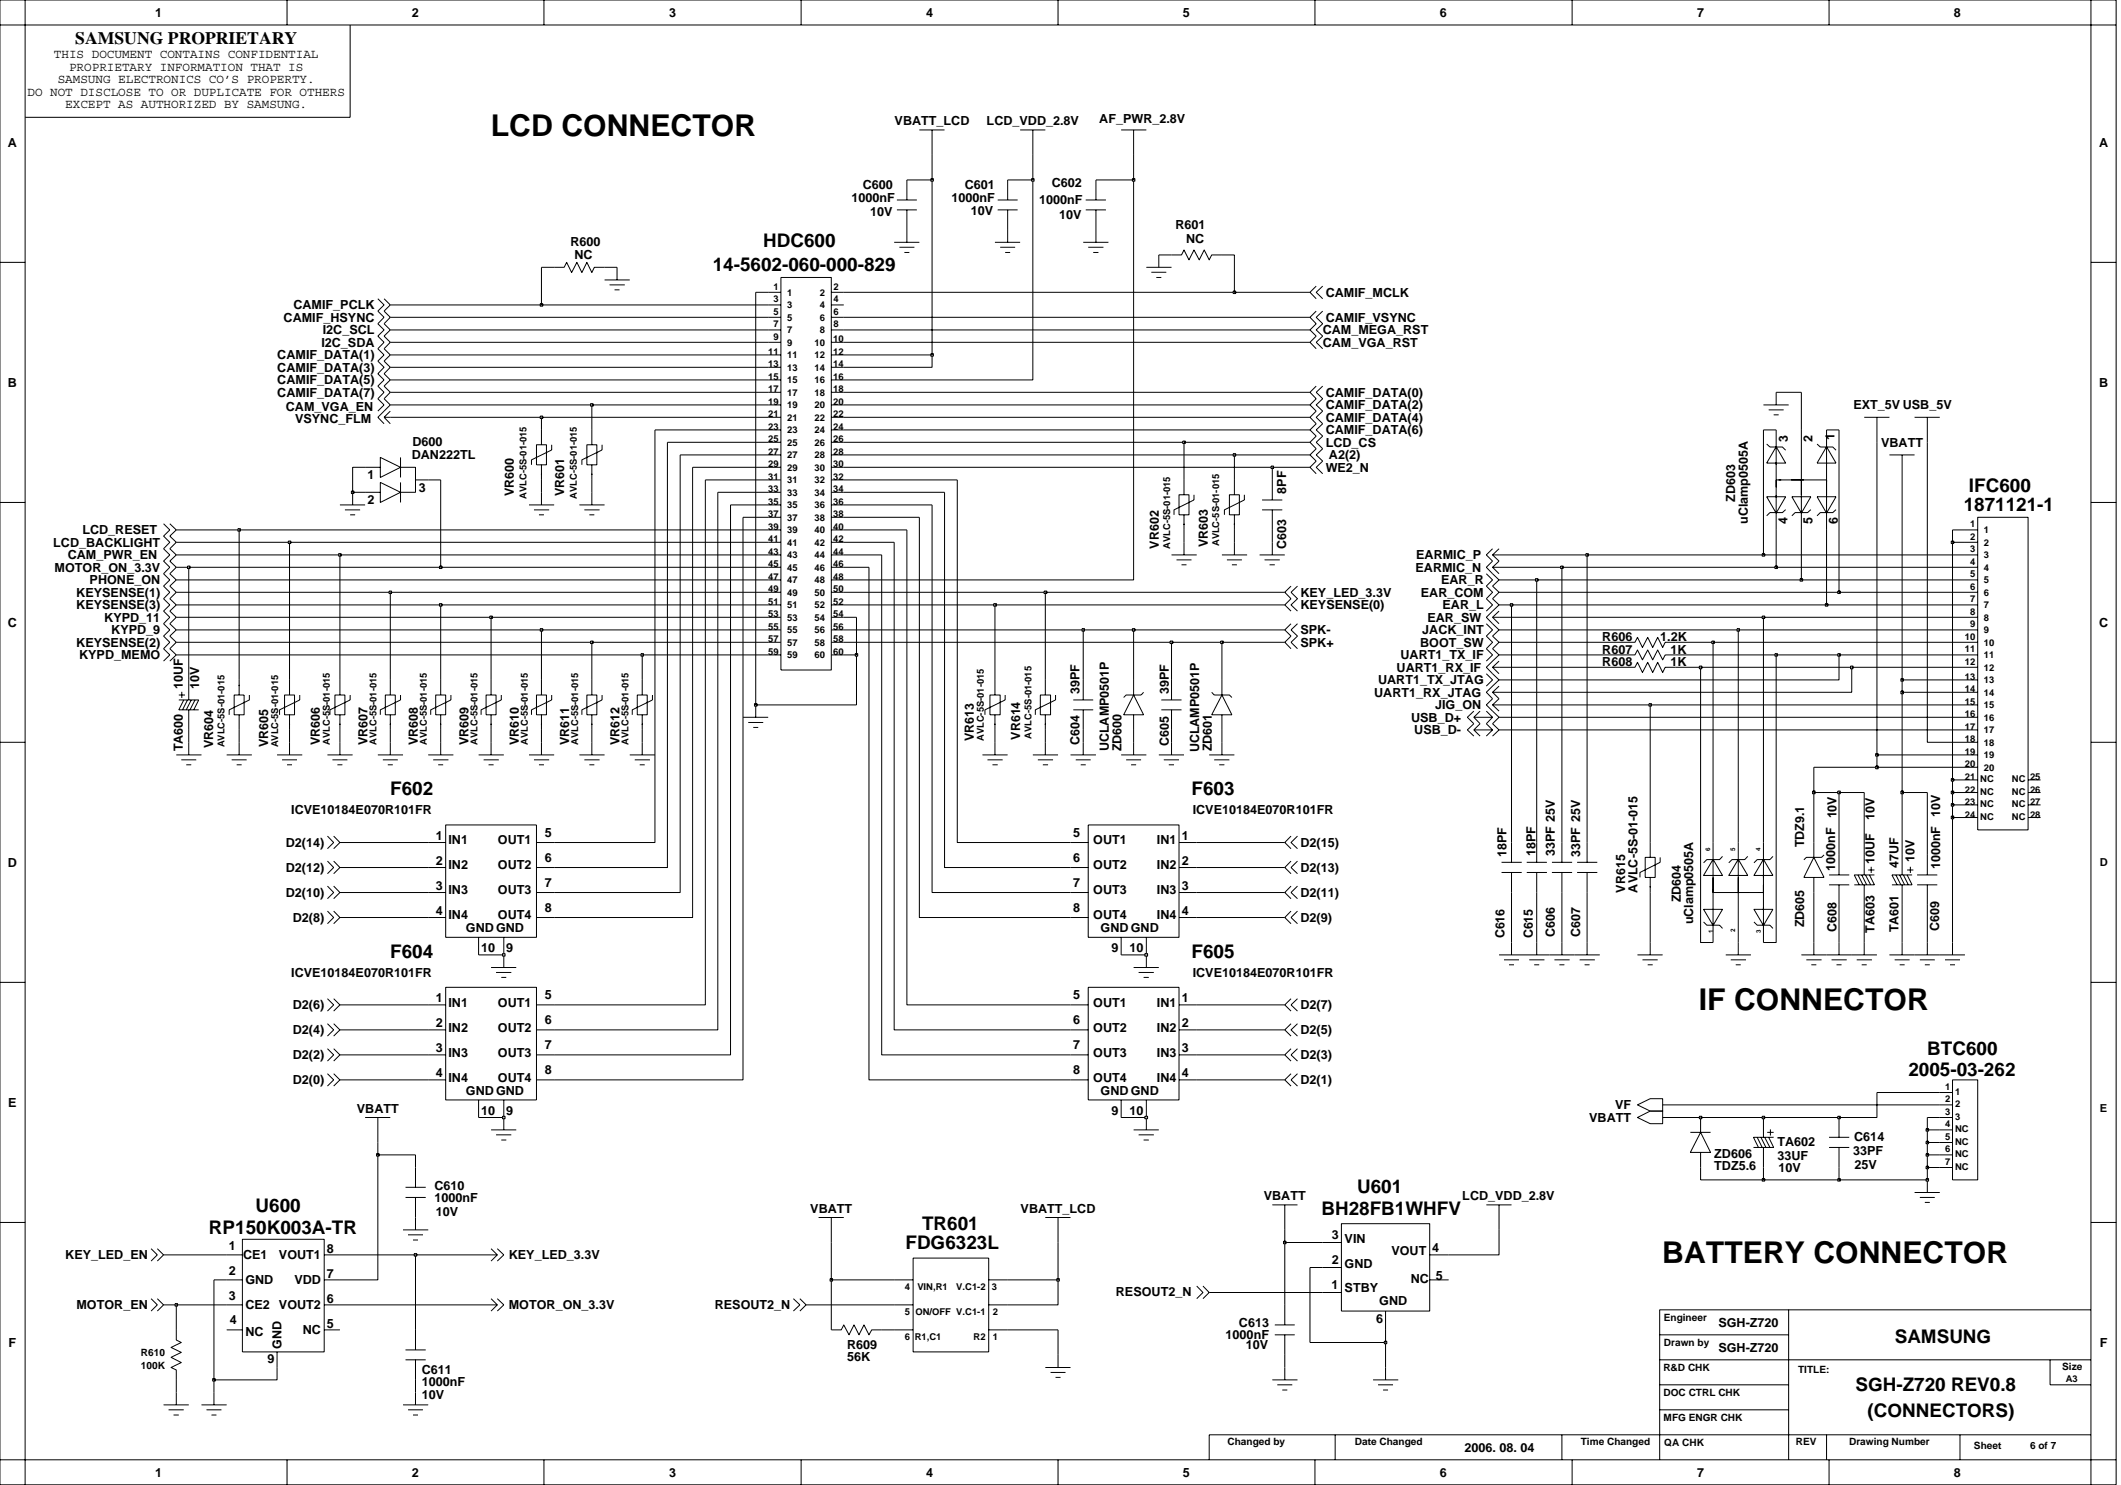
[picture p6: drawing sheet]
<svg xmlns="http://www.w3.org/2000/svg" width="725mm" height="508mm" viewBox="0 0 725 508" stroke-linecap="round" stroke-linejoin="round" font-family="sans-serif">
<defs><g id="words">
<g font-size="10.3">
<text x="167.8" y="46.5">LCD CONNECTOR</text>
<text x="580.6" y="345.1">IF CONNECTOR</text>
<text x="568.1" y="431.9">BATTERY CONNECTOR</text>
</g>
<g font-size="6.4">
<text x="260.9" y="84.5">HDC600</text>
<text x="243.6" y="92.6">14-5602-060-000-829</text>
<text x="673" y="168.3">IFC600</text>
<text x="671.2" y="174.7">1871121-1</text>
<text x="133.3" y="271.9">F602</text>
<text x="407.2" y="271.9">F603</text>
<text x="133.3" y="327.5">F604</text>
<text x="407.2" y="327.5">F605</text>
<text x="658.7" y="360.6">BTC600</text>
<text x="652.3" y="367.9">2005-03-262</text>
<text x="463.8" y="407.6">U601</text>
<text x="87.4" y="414.4">U600</text>
<text x="451.7" y="415.3">BH28FB1WHFV</text>
<text x="71.4" y="421.7">RP150K003A-TR</text>
<text x="315.1" y="420.5">TR601</text>
<text x="309.5" y="426.8">FDG6323L</text>
<text x="647.6" y="459.1">SAMSUNG</text>
<text x="634.2" y="475.6">SGH-Z720 REV0.8</text>
<text x="638.3" y="484.3">(CONNECTORS)</text>
</g>
<text font-size="6" x="25.7" y="14.9">SAMSUNG PROPRIETARY</text>
<g font-size="4.3">
<text x="53" y="5.8">1</text>
<text x="140.8" y="5.8">2</text>
<text x="228.7" y="5.8">3</text>
<text x="316.5" y="5.8">4</text>
<text x="404.3" y="5.8">5</text>
<text x="492.1" y="5.8">6</text>
<text x="580" y="5.8">7</text>
<text x="667.9" y="5.8">8</text>
<text x="18.5" y="20">THIS DOCUMENT CONTAINS CONFIDENTIAL</text>
<text x="19.7" y="28.5">SAMSUNG ELECTRONICS CO’S PROPERTY.</text>
<text x="23.6" y="24.2">PROPRIETARY INFORMATION THAT IS</text>
<text x="9.4" y="32.8">DO NOT DISCLOSE TO OR DUPLICATE FOR OTHERS</text>
<text x="22.3" y="37.1">EXCEPT AS AUTHORIZED BY SAMSUNG.</text>
<text x="305.8" y="42.8">VBATT_LCD</text>
<text x="337.2" y="42.8">LCD_VDD_2.8V</text>
<text x="375.7" y="42.1">AF_PWR_2.8V</text>
<text x="2.7" y="50.2">A</text>
<text x="717.5" y="50.2">A</text>
<text x="294.9" y="64.7">C600</text>
<text x="329.8" y="64.5">C601</text>
<text x="359.5" y="64">C602</text>
<text x="291" y="69.2">1000nF</text>
<text x="325.2" y="69.2">1000nF</text>
<text x="355.1" y="69.6">1000nF</text>
<text x="297.4" y="73.9">10V</text>
<text x="331.9" y="73.6">10V</text>
<text x="362.1" y="74.7">10V</text>
<text x="401.7" y="78.3">R601</text>
<text x="405.4" y="83">NC</text>
<text x="195" y="84.1">R600</text>
<text x="196.3" y="88.4">NC</text>
<text x="453.1" y="101.5">CAMIF_MCLK</text>
<text x="100.3" y="105.8">CAMIF_PCLK</text>
<text x="96.9" y="110">CAMIF_HSYNC</text>
<text x="453.1" y="110">CAMIF_VSYNC</text>
<text x="109.8" y="118.6">I2C_SDA</text>
<text x="110.3" y="114.3">I2C_SCL</text>
<text x="452.1" y="114.3">CAM_MEGA_RST</text>
<text x="452.1" y="118.6">CAM_VGA_RST</text>
<text x="94.8" y="122.9">CAMIF_DATA(1)</text>
<text x="94.8" y="127.1">CAMIF_DATA(3)</text>
<text x="94.8" y="131.4">CAMIF_DATA(5)</text>
<text x="2.7" y="132.3">B</text>
<text x="94.8" y="135.7">CAMIF_DATA(7)</text>
<text x="453.1" y="135.7">CAMIF_DATA(0)</text>
<text x="717.5" y="132.3">B</text>
<text x="97.7" y="140.4">CAM_VGA_EN</text>
<text x="453.1" y="140">CAMIF_DATA(2)</text>
<text x="633.5" y="140">EXT_5V USB_5V</text>
<text x="100.8" y="144.6">VSYNC_FLM</text>
<text x="453.1" y="144.2">CAMIF_DATA(4)</text>
<text x="453.1" y="148.5">CAMIF_DATA(6)</text>
<text x="141" y="152.5">D600</text>
<text x="453.1" y="152.8">LCD_CS</text>
<text x="611.1" y="151.2" transform="rotate(-90 611.1 151.2)">3</text>
<text x="619.5" y="151" transform="rotate(-90 619.5 151)">2</text>
<text x="627" y="150.3" transform="rotate(-90 627 150.3)">1</text>
<text x="643" y="152.8">VBATT</text>
<text x="140.7" y="156.9">DAN222TL</text>
<text x="453.1" y="161.3">WE2_N</text>
<text x="454.2" y="157.1">A2(2)</text>
<text x="125.6" y="163.7">1</text>
<text x="125.6" y="172.2">2</text>
<text x="143.1" y="168">3</text>
<text x="175.6" y="169.6" transform="rotate(-90 175.6 169.6)">VR600</text>
<text x="192.8" y="169.6" transform="rotate(-90 192.8 169.6)">VR601</text>
<text x="439.6" y="168.7" transform="rotate(-90 439.6 168.7)">8PF</text>
<text x="593.1" y="171.5" transform="rotate(-90 593.1 171.5)">ZD603</text>
<text x="597.4" y="179" transform="rotate(-90 597.4 179)">uClamp0505A</text>
<text x="610.9" y="179" transform="rotate(-90 610.9 179)">4</text>
<text x="619.5" y="179" transform="rotate(-90 619.5 179)">5</text>
<text x="628.1" y="179" transform="rotate(-90 628.1 179)">6</text>
<text x="28.2" y="182.7">LCD_RESET</text>
<text x="18.2" y="186.9">LCD_BACKLIGHT</text>
<text x="23.2" y="191.2">CAM_PWR_EN</text>
<text x="396.1" y="187.6" transform="rotate(-90 396.1 187.6)">VR602</text>
<text x="412.9" y="187.2" transform="rotate(-90 412.9 187.2)">VR603</text>
<text x="439.6" y="187.6" transform="rotate(-90 439.6 187.6)">C603</text>
<text x="484.1" y="191.2">EARMIC_P</text>
<text x="18.7" y="195.5">MOTOR_ON_3.3V</text>
<text x="483.8" y="195.5">EARMIC_N</text>
<text x="30.6" y="199.8">PHONE_ON</text>
<text x="492.6" y="199.8">EAR_R</text>
<text x="26.1" y="204">KEYSENSE(1)</text>
<text x="26.1" y="208.3">KEYSENSE(3)</text>
<text x="444.5" y="208.3">KEYSENSE(0)</text>
<text x="444.5" y="204">KEY_LED_3.3V</text>
<text x="485.6" y="204">EAR_COM</text>
<text x="493" y="208.3">EAR_L</text>
<text x="2.7" y="214.3">C</text>
<text x="35.7" y="212.6">KYPD_11</text>
<text x="487.9" y="212.6">EAR_SW</text>
<text x="717.5" y="214.3">C</text>
<text x="26.1" y="221.1">KEYSENSE(2)</text>
<text x="38" y="216.9">KYPD_9</text>
<text x="444.5" y="216.9">SPK-</text>
<text x="444.5" y="221.1">SPK+</text>
<text x="485.4" y="221.1">BOOT_SW</text>
<text x="486.1" y="216.9">JACK_INT</text>
<text x="547.7" y="219.1">R606</text>
<text x="567.4" y="219.1">1.2K</text>
<text x="27" y="225.4">KYPD_MEMO</text>
<text x="478.7" y="225.4">UART1_TX_IF</text>
<text x="547.7" y="223.4">R607</text>
<text x="547.7" y="227.7">R608</text>
<text x="570.9" y="223.4">1K</text>
<text x="570.9" y="227.7">1K</text>
<text x="471" y="234">UART1_TX_JTAG</text>
<text x="477.4" y="229.7">UART1_RX_IF</text>
<text x="62.5" y="235.4" transform="rotate(-90 62.5 235.4)">10UF</text>
<text x="68.1" y="235.4" transform="rotate(-90 68.1 235.4)">10V</text>
<text x="369" y="237.2" transform="rotate(-90 369 237.2)">39PF</text>
<text x="399.5" y="237.2" transform="rotate(-90 399.5 237.2)">39PF</text>
<text x="469.7" y="238.2">UART1_RX_JTAG</text>
<text x="490.5" y="242.5">JIG_ON</text>
<text x="482.3" y="246.8">USB_D+</text>
<text x="483.4" y="251.1">USB_D-</text>
<text x="62.5" y="256.8" transform="rotate(-90 62.5 256.8)">TA600</text>
<text x="72.9" y="255.7" transform="rotate(-90 72.9 255.7)">VR604</text>
<text x="91.6" y="255.5" transform="rotate(-90 91.6 255.5)">VR605</text>
<text x="109.3" y="254.7" transform="rotate(-90 109.3 254.7)">VR606</text>
<text x="125.6" y="254.7" transform="rotate(-90 125.6 254.7)">VR607</text>
<text x="142.9" y="254.7" transform="rotate(-90 142.9 254.7)">VR608</text>
<text x="160.1" y="254.7" transform="rotate(-90 160.1 254.7)">VR609</text>
<text x="177.3" y="254.7" transform="rotate(-90 177.3 254.7)">VR610</text>
<text x="194.5" y="254.7" transform="rotate(-90 194.5 254.7)">VR611</text>
<text x="211.8" y="254.7" transform="rotate(-90 211.8 254.7)">VR612</text>
<text x="332.8" y="253.3" transform="rotate(-90 332.8 253.3)">VR613</text>
<text x="348.7" y="252.9" transform="rotate(-90 348.7 252.9)">VR614</text>
<text x="369" y="254.7" transform="rotate(-90 369 254.7)">C604</text>
<text x="379" y="256.8" transform="rotate(-90 379 256.8)">UCLAMP0501P</text>
<text x="383.3" y="256.8" transform="rotate(-90 383.3 256.8)">ZD600</text>
<text x="399.5" y="255.1" transform="rotate(-90 399.5 255.1)">C605</text>
<text x="409.9" y="257.2" transform="rotate(-90 409.9 257.2)">UCLAMP0501P</text>
<text x="414.1" y="256.8" transform="rotate(-90 414.1 256.8)">ZD601</text>
<text x="99.5" y="278.4">ICVE10184E070R101FR</text>
<text x="407.7" y="278.4">ICVE10184E070R101FR</text>
<text x="627.7" y="279.8" transform="rotate(-90 627.7 279.8)">10V</text>
<text x="640.7" y="280.2" transform="rotate(-90 640.7 280.2)">10V</text>
<text x="663.2" y="279.4" transform="rotate(-90 663.2 279.4)">10V</text>
<text x="148.9" y="287.1">1</text>
<text x="186.2" y="286">5</text>
<text x="366.8" y="286">5</text>
<text x="404" y="287.1">1</text>
<text x="97.7" y="289.6">D2(14)</text>
<text x="153.3" y="288.6">IN1</text>
<text x="170.2" y="288.6">OUT1</text>
<text x="373.6" y="288.6">OUT1</text>
<text x="395.4" y="288.6">IN1</text>
<text x="444.5" y="289.6">D2(15)</text>
<text x="514.9" y="293.1" transform="rotate(-90 514.9 293.1)">18PF</text>
<text x="524.8" y="292.7" transform="rotate(-90 524.8 292.7)">18PF</text>
<text x="531.4" y="292.6" transform="rotate(-90 531.4 292.6)">33PF 25V</text>
<text x="540.1" y="293.1" transform="rotate(-90 540.1 293.1)">33PF 25V</text>
<text x="616.7" y="289.7" transform="rotate(-90 616.7 289.7)">TDZ9.1</text>
<text x="2.7" y="296.3">D</text>
<text x="97.7" y="298.1">D2(12)</text>
<text x="148.9" y="295.6">2</text>
<text x="153.3" y="297.2">IN2</text>
<text x="170.2" y="297.2">OUT2</text>
<text x="186.2" y="294.5">6</text>
<text x="366.8" y="294.5">6</text>
<text x="373.6" y="297.2">OUT2</text>
<text x="395.4" y="297.2">IN2</text>
<text x="404" y="295.6">2</text>
<text x="444.5" y="298.1">D2(13)</text>
<text x="627.3" y="297.6" transform="rotate(-90 627.3 297.6)">1000nF</text>
<text x="640.7" y="295.4" transform="rotate(-90 640.7 295.4)">10UF</text>
<text x="648.8" y="296.6" transform="rotate(-90 648.8 296.6)">47UF</text>
<text x="654.4" y="294.8" transform="rotate(-90 654.4 294.8)">10V</text>
<text x="663.2" y="297.1" transform="rotate(-90 663.2 297.1)">1000nF</text>
<text x="148.9" y="304.2">3</text>
<text x="153.3" y="305.7">IN3</text>
<text x="170.2" y="305.7">OUT3</text>
<text x="186.2" y="303.1">7</text>
<text x="366.8" y="303.1">7</text>
<text x="373.6" y="305.7">OUT3</text>
<text x="395.4" y="305.7">IN3</text>
<text x="404" y="304.2">3</text>
<text x="555.4" y="305.1" transform="rotate(-90 555.4 305.1)">VR615</text>
<text x="559.7" y="305.1" transform="rotate(-90 559.7 305.1)">AVLC-5S-01-015</text>
<text x="97.7" y="306.7">D2(10)</text>
<text x="186.2" y="311.6">8</text>
<text x="366.8" y="311.6">8</text>
<text x="444.5" y="306.7">D2(11)</text>
<text x="574.5" y="308.4" transform="rotate(-90 574.5 308.4)">ZD604</text>
<text x="100" y="315.2">D2(8)</text>
<text x="148.9" y="312.7">4</text>
<text x="153.3" y="314.3">IN4</text>
<text x="170.2" y="314.3">OUT4</text>
<text x="373.6" y="314.3">OUT4</text>
<text x="395.4" y="314.3">IN4</text>
<text x="404" y="312.7">4</text>
<text x="444.5" y="315.2">D2(9)</text>
<text x="578.8" y="316" transform="rotate(-90 578.8 316)">uClamp0505A</text>
<text x="616.7" y="317" transform="rotate(-90 616.7 317)">ZD605</text>
<text x="159.2" y="318.6">GND GND</text>
<text x="376.2" y="318.6">GND GND</text>
<text x="514.2" y="320.8" transform="rotate(-90 514.2 320.8)">C616</text>
<text x="524" y="320.8" transform="rotate(-90 524 320.8)">C615</text>
<text x="531.4" y="320.4" transform="rotate(-90 531.4 320.4)">C606</text>
<text x="540.1" y="320.4" transform="rotate(-90 540.1 320.4)">C607</text>
<text x="627.7" y="318.7" transform="rotate(-90 627.7 318.7)">C608</text>
<text x="640.7" y="318.8" transform="rotate(-90 640.7 318.8)">TA603</text>
<text x="648.8" y="318.7" transform="rotate(-90 648.8 318.7)">TA601</text>
<text x="662.7" y="318.3" transform="rotate(-90 662.7 318.3)">C609</text>
<text x="164.4" y="325.6">10</text>
<text x="173" y="325.6">9</text>
<text x="379.9" y="325.6">9</text>
<text x="386.1" y="325.6">10</text>
<text x="99.5" y="334">ICVE10184E070R101FR</text>
<text x="407.7" y="334">ICVE10184E070R101FR</text>
<text x="186.2" y="341.5">5</text>
<text x="366.8" y="341.5">5</text>
<text x="100" y="345.1">D2(6)</text>
<text x="148.9" y="342.7">1</text>
<text x="153.3" y="344.2">IN1</text>
<text x="170.2" y="344.2">OUT1</text>
<text x="373.6" y="344.2">OUT1</text>
<text x="395.4" y="344.2">IN1</text>
<text x="404" y="342.7">1</text>
<text x="444.5" y="345.1">D2(7)</text>
<text x="100" y="353.6">D2(4)</text>
<text x="148.9" y="351.2">2</text>
<text x="153.3" y="352.8">IN2</text>
<text x="170.2" y="352.8">OUT2</text>
<text x="186.2" y="350">6</text>
<text x="366.8" y="350">6</text>
<text x="373.6" y="352.8">OUT2</text>
<text x="395.4" y="352.8">IN2</text>
<text x="404" y="351.2">2</text>
<text x="444.5" y="353.6">D2(5)</text>
<text x="148.9" y="359.8">3</text>
<text x="186.2" y="358.6">7</text>
<text x="366.8" y="358.6">7</text>
<text x="404" y="359.8">3</text>
<text x="100" y="362.2">D2(2)</text>
<text x="153.3" y="361.3">IN3</text>
<text x="170.2" y="361.3">OUT3</text>
<text x="373.6" y="361.3">OUT3</text>
<text x="395.4" y="361.3">IN3</text>
<text x="444.5" y="362.2">D2(3)</text>
<text x="100" y="370.7">D2(0)</text>
<text x="148.9" y="368.3">4</text>
<text x="153.3" y="369.9">IN4</text>
<text x="170.2" y="369.9">OUT4</text>
<text x="186.2" y="367.2">8</text>
<text x="366.8" y="367.2">8</text>
<text x="373.6" y="369.9">OUT4</text>
<text x="395.4" y="369.9">IN4</text>
<text x="404" y="368.3">4</text>
<text x="444.5" y="370.7">D2(1)</text>
<text x="159.2" y="374.2">GND GND</text>
<text x="376.2" y="374.2">GND GND</text>
<text x="2.8" y="378.4">E</text>
<text x="122" y="380.3">VBATT</text>
<text x="164.4" y="381.2">10</text>
<text x="173" y="381.2">9</text>
<text x="379.9" y="381.2">9</text>
<text x="386.1" y="381.2">10</text>
<text x="543.2" y="383.6">VBATT</text>
<text x="552" y="379.2">VF</text>
<text x="585.9" y="395.8">ZD606</text>
<text x="607.5" y="391.8">TA602</text>
<text x="633.4" y="394.9">33PF</text>
<text x="633.8" y="390.2">C614</text>
<text x="585.9" y="400">TDZ5.6</text>
<text x="607.5" y="396.5">33UF</text>
<text x="607.9" y="400.8">10V</text>
<text x="633.9" y="399.6">25V</text>
<text x="148.5" y="406.8">C610</text>
<text x="148.5" y="411">1000nF</text>
<text x="431.9" y="410.2">VBATT</text>
<text x="499.8" y="410.2">LCD_VDD_2.8V</text>
<text x="148.9" y="415.8">10V</text>
<text x="277" y="414.5">VBATT</text>
<text x="348.8" y="414.5">VBATT_LCD</text>
<text x="455.2" y="423.6">3</text>
<text x="459.6" y="424.7">VIN</text>
<text x="22.3" y="430.5">KEY_LED_EN</text>
<text x="78.2" y="427.3">1</text>
<text x="83.1" y="430.5">CE1</text>
<text x="95.3" y="430.5">VOUT1</text>
<text x="111.7" y="428.4">8</text>
<text x="173.9" y="430.5">KEY_LED_3.3V</text>
<text x="475.6" y="429">VOUT</text>
<text x="489.5" y="427.9">4</text>
<text x="78.2" y="435.9">2</text>
<text x="111.7" y="437">7</text>
<text x="455.2" y="432.2">2</text>
<text x="459.6" y="433.3">GND</text>
<text x="490.8" y="437.5">5</text>
<text x="83.9" y="439.1">GND</text>
<text x="100.6" y="439.1">VDD</text>
<text x="381.4" y="443.2">RESOUT2_N</text>
<text x="455.1" y="440.7">1</text>
<text x="459.6" y="441.8">STBY</text>
<text x="482.2" y="438.6">NC</text>
<text x="26.1" y="447.6">MOTOR_EN</text>
<text x="78.2" y="444.4">3</text>
<text x="83.9" y="447.6">CE2</text>
<text x="95.3" y="447.6">VOUT2</text>
<text x="111.7" y="445.5">6</text>
<text x="173.9" y="447.6">MOTOR_ON_3.3V</text>
<text x="244.3" y="447.6">RESOUT2_N</text>
<text x="471.4" y="446">GND</text>
<text x="78.5" y="452.5">4</text>
<text x="111.7" y="454">5</text>
<text x="423.5" y="453.6">C613</text>
<text x="470.3" y="452.4">6</text>
<text x="587.3" y="453.6">SGH-Z720</text>
<text x="2.9" y="460.5">F</text>
<text x="83.9" y="456.7">NC</text>
<text x="96.3" y="461" transform="rotate(-90 96.3 461)">GND</text>
<text x="103.5" y="456.2">NC</text>
<text x="289.5" y="461">R609</text>
<text x="418.9" y="457.8">1000nF</text>
<text x="425.8" y="461.2">10V</text>
<text x="717.7" y="460.5">F</text>
<text x="91.5" y="465.8">9</text>
<text x="289.5" y="465.3">56K</text>
<text x="587.3" y="462.2">SGH-Z720</text>
<text x="144.1" y="469.6">C611</text>
<text x="144.1" y="473.8">1000nF</text>
<text x="144.1" y="478.1">10V</text>
<text x="500.5" y="496.3">2006. 08. 04</text>
<text x="53" y="504.9">1</text>
<text x="140.8" y="504.9">2</text>
<text x="228.7" y="504.9">3</text>
<text x="316.5" y="504.9">4</text>
<text x="404.3" y="504.9">5</text>
<text x="492.1" y="504.9">6</text>
<text x="580" y="504.9">7</text>
<text x="667.9" y="504.9">8</text>
</g>
<g font-size="3.8">
<text x="717.6" y="296.1">D</text>
<text x="717.8" y="380.2">E</text>
</g>
<g font-size="3.4">
<text x="568.7" y="451.6">Engineer</text>
<text x="568.7" y="460.2">Drawn by</text>
<text x="48.1" y="467.9">100K</text>
<text x="48.1" y="463.6">R610</text>
<text x="568.5" y="468.7">R&amp;D CHK</text>
<text x="614.6" y="469.3">TITLE:</text>
<text x="704.8" y="468.3">Size</text>
<text x="568.6" y="477.2">DOC CTRL CHK</text>
<text x="568.6" y="485.8">MFG ENGR CHK</text>
<text x="419.5" y="493.9">Changed by</text>
<text x="463.1" y="493.9">Date Changed</text>
<text x="540.3" y="493.9">Time Changed</text>
<text x="568.8" y="494.3">QA CHK</text>
<text x="613.8" y="493.9">REV</text>
<text x="632" y="493.9">Drawing Number</text>
<text x="674.7" y="495.2">Sheet</text>
<text x="693.9" y="495.2">6 of 7</text>
</g>
<g font-size="3.2">
<text x="264.4" y="99.1">1</text>
<text x="269" y="101">1</text>
<text x="280.2" y="101">2</text>
<text x="284.9" y="99.1">2</text>
<text x="264.4" y="107.6">5</text>
<text x="264.4" y="103.4">3</text>
<text x="269" y="105.3">3</text>
<text x="280.2" y="105.3">4</text>
<text x="284.9" y="107.6">6</text>
<text x="284.9" y="103.4">4</text>
<text x="264.4" y="111.9">7</text>
<text x="269" y="113.8">7</text>
<text x="269" y="109.6">5</text>
<text x="280.2" y="109.6">6</text>
<text x="280.2" y="113.8">8</text>
<text x="284.9" y="111.9">8</text>
<text x="264.4" y="116.2">9</text>
<text x="269" y="118.1">9</text>
<text x="278.4" y="118.1">10</text>
<text x="284.8" y="117">10</text>
<text x="262.6" y="121.3">11</text>
<text x="262.6" y="125.6">13</text>
<text x="269" y="122.3">11</text>
<text x="278.4" y="122.3">12</text>
<text x="284.8" y="121.3">12</text>
<text x="284.8" y="125.6">14</text>
<text x="262.6" y="129.9">15</text>
<text x="269" y="130.9">15</text>
<text x="269" y="126.7">13</text>
<text x="278.4" y="130.9">16</text>
<text x="278.4" y="126.7">14</text>
<text x="284.8" y="129.9">16</text>
<text x="262.6" y="134.1">17</text>
<text x="269" y="135.2">17</text>
<text x="278.4" y="135.2">18</text>
<text x="284.8" y="134.1">18</text>
<text x="262.6" y="138.4">19</text>
<text x="262.6" y="142.6">21</text>
<text x="269" y="139.4">19</text>
<text x="269" y="143.7">21</text>
<text x="278.4" y="143.7">22</text>
<text x="278.4" y="139.4">20</text>
<text x="284.8" y="142.6">22</text>
<text x="284.8" y="138.4">20</text>
<text x="262.6" y="147">23</text>
<text x="269" y="148">23</text>
<text x="278.4" y="148">24</text>
<text x="284.8" y="147">24</text>
<text x="262.6" y="151.2">25</text>
<text x="262.6" y="155.5">27</text>
<text x="269" y="152.3">25</text>
<text x="278.4" y="152.3">26</text>
<text x="284.8" y="151.2">26</text>
<text x="284.8" y="155.5">28</text>
<text x="262.6" y="159.7">29</text>
<text x="269" y="156.6">27</text>
<text x="269" y="160.8">29</text>
<text x="278.4" y="160.8">30</text>
<text x="278.4" y="156.6">28</text>
<text x="284.8" y="159.7">30</text>
<text x="262.6" y="164.1">31</text>
<text x="269" y="165.2">31</text>
<text x="278.4" y="165.2">32</text>
<text x="284.8" y="164.1">32</text>
<text x="180" y="170.5" transform="rotate(-90 180 170.5)">AVLC-5S-01-015</text>
<text x="197.2" y="170.5" transform="rotate(-90 197.2 170.5)">AVLC-5S-01-015</text>
<text x="262.6" y="168.3">33</text>
<text x="262.6" y="172.6">35</text>
<text x="269" y="169.4">33</text>
<text x="269" y="173.7">35</text>
<text x="278.4" y="169.4">34</text>
<text x="278.4" y="173.7">36</text>
<text x="284.8" y="168.3">34</text>
<text x="284.8" y="172.6">36</text>
<text x="262.6" y="176.8">37</text>
<text x="269" y="177.9">37</text>
<text x="278.4" y="177.9">38</text>
<text x="284.8" y="176.8">38</text>
<text x="262.6" y="181.1">39</text>
<text x="262.6" y="185.4">41</text>
<text x="269" y="182.2">39</text>
<text x="278.4" y="182.2">40</text>
<text x="284.8" y="181.1">40</text>
<text x="284.8" y="185.4">42</text>
<text x="673.4" y="184.5">2</text>
<text x="673.4" y="180.3">1</text>
<text x="678.1" y="182.2">1</text>
<text x="262.6" y="189.7">43</text>
<text x="269" y="186.5">41</text>
<text x="269" y="190.8">43</text>
<text x="278.4" y="190.8">44</text>
<text x="278.4" y="186.5">42</text>
<text x="284.8" y="189.7">44</text>
<text x="399.9" y="187.6" transform="rotate(-90 399.9 187.6)">AVLC-5S-01-015</text>
<text x="416.7" y="186.7" transform="rotate(-90 416.7 186.7)">AVLC-5S-01-015</text>
<text x="673.4" y="188.8">3</text>
<text x="678.1" y="186.5">2</text>
<text x="678.1" y="190.8">3</text>
<text x="262.6" y="193.9">45</text>
<text x="269" y="195">45</text>
<text x="278.4" y="195">46</text>
<text x="284.8" y="193.9">46</text>
<text x="673.4" y="193.1">4</text>
<text x="673.4" y="197.4">5</text>
<text x="678.1" y="195">4</text>
<text x="262.6" y="198.2">47</text>
<text x="262.6" y="202.5">49</text>
<text x="269" y="199.3">47</text>
<text x="269" y="203.6">49</text>
<text x="278.4" y="199.3">48</text>
<text x="278.4" y="203.6">50</text>
<text x="284.8" y="202.5">50</text>
<text x="284.8" y="198.2">48</text>
<text x="673.4" y="201.6">6</text>
<text x="678.1" y="199.3">5</text>
<text x="678.1" y="203.6">6</text>
<text x="262.6" y="206.8">51</text>
<text x="269" y="207.9">51</text>
<text x="278.4" y="207.9">52</text>
<text x="284.8" y="206.8">52</text>
<text x="673.4" y="205.9">7</text>
<text x="678.1" y="207.9">7</text>
<text x="262.6" y="211">53</text>
<text x="262.6" y="215.3">55</text>
<text x="269" y="212.1">53</text>
<text x="278.4" y="212.1">54</text>
<text x="284.8" y="211">54</text>
<text x="284.8" y="215.3">56</text>
<text x="673.4" y="210.2">8</text>
<text x="673.4" y="214.5">9</text>
<text x="678.1" y="212.1">8</text>
<text x="262.6" y="219.6">57</text>
<text x="269" y="216.4">55</text>
<text x="269" y="220.7">57</text>
<text x="278.4" y="216.4">56</text>
<text x="278.4" y="220.7">58</text>
<text x="284.8" y="219.6">58</text>
<text x="671.6" y="218.7">10</text>
<text x="678.1" y="216.4">9</text>
<text x="678.1" y="220.7">10</text>
<text x="262.6" y="223.9">59</text>
<text x="269" y="225">59</text>
<text x="278.4" y="225">60</text>
<text x="284.8" y="223.9">60</text>
<text x="671.6" y="223">11</text>
<text x="671.6" y="227.3">12</text>
<text x="678.1" y="225">11</text>
<text x="671.6" y="232.4">13</text>
<text x="678.1" y="229.2">12</text>
<text x="678.1" y="233.5">13</text>
<text x="671.6" y="236.6">14</text>
<text x="678.1" y="237.7">14</text>
<text x="671.6" y="241">15</text>
<text x="671.6" y="245.2">16</text>
<text x="678.1" y="242.1">15</text>
<text x="671.6" y="249.5">17</text>
<text x="678.1" y="246.3">16</text>
<text x="678.1" y="250.6">17</text>
<text x="76.8" y="255.5" transform="rotate(-90 76.8 255.5)">AVLC-5S-01-015</text>
<text x="95.1" y="255.5" transform="rotate(-90 95.1 255.5)">AVLC-5S-01-015</text>
<text x="112.8" y="254.7" transform="rotate(-90 112.8 254.7)">AVLC-5S-01-015</text>
<text x="128.7" y="254.7" transform="rotate(-90 128.7 254.7)">AVLC-5S-01-015</text>
<text x="145.9" y="254.7" transform="rotate(-90 145.9 254.7)">AVLC-5S-01-015</text>
<text x="163.2" y="254.7" transform="rotate(-90 163.2 254.7)">AVLC-5S-01-015</text>
<text x="180.4" y="254.7" transform="rotate(-90 180.4 254.7)">AVLC-5S-01-015</text>
<text x="197.6" y="254.7" transform="rotate(-90 197.6 254.7)">AVLC-5S-01-015</text>
<text x="214.8" y="254.7" transform="rotate(-90 214.8 254.7)">AVLC-5S-01-015</text>
<text x="336.2" y="253.3" transform="rotate(-90 336.2 253.3)">AVLC-5S-01-015</text>
<text x="352.6" y="252.5" transform="rotate(-90 352.6 252.5)">AVLC-5S-01-015</text>
<text x="671.6" y="253.7">18</text>
<text x="678.1" y="254.8">18</text>
<text x="671.6" y="258.1">19</text>
<text x="671.6" y="262.3">20</text>
<text x="678.1" y="259.2">19</text>
<text x="678.1" y="263.4">20</text>
<text x="671.6" y="266.6">21</text>
<text x="676.8" y="267.4">NC</text>
<text x="687.7" y="267.4">NC</text>
<text x="693.9" y="266.6">25</text>
<text x="671.6" y="270.9">22</text>
<text x="671.6" y="275.1">23</text>
<text x="676.8" y="271.8">NC</text>
<text x="676.8" y="276">NC</text>
<text x="687.7" y="271.8">NC</text>
<text x="687.7" y="276">NC</text>
<text x="693.9" y="270.9">26</text>
<text x="693.9" y="275.1">27</text>
<text x="671.6" y="279.5">24</text>
<text x="676.8" y="280.3">NC</text>
<text x="687.7" y="280.3">NC</text>
<text x="693.9" y="279.5">28</text>
<text x="664.8" y="372.6">1</text>
<text x="664.8" y="376.8">2</text>
<text x="668.2" y="374.3">1</text>
<text x="664.8" y="381.2">3</text>
<text x="668.2" y="378.5">2</text>
<text x="668.2" y="382.9">3</text>
<text x="664.8" y="385.4">4</text>
<text x="664.8" y="389.7">5</text>
<text x="668.2" y="387.1">NC</text>
<text x="664.8" y="393.9">6</text>
<text x="668.2" y="391.4">NC</text>
<text x="668.2" y="395.6">NC</text>
<text x="664.8" y="398.2">7</text>
<text x="668.2" y="399.9">NC</text>
<text x="309.3" y="440.9">4</text>
<text x="313.5" y="440.9">VIN,R1</text>
<text x="326.9" y="440.9">V.C1-2 3</text>
<text x="309.3" y="449.5">5</text>
<text x="312.9" y="449.5">ON/OFF V.C1-1</text>
<text x="339.4" y="449.5">2</text>
<text x="309.3" y="458">6 R1,C1</text>
<text x="332.8" y="458">R2</text>
<text x="339.4" y="458">1</text>
<text x="706.1" y="472.4">A3</text>
</g>
<g font-size="2.2">
<text x="584.5" y="290.9" transform="rotate(-90 584.5 290.9)">6</text>
<text x="593.1" y="290.9" transform="rotate(-90 593.1 290.9)">5</text>
<text x="601.7" y="290.9" transform="rotate(-90 601.7 290.9)">4</text>
<text x="585.5" y="319.1" transform="rotate(-90 585.5 319.1)">1</text>
<text x="593.1" y="318.7" transform="rotate(-90 593.1 318.7)">2</text>
<text x="601.9" y="319.1" transform="rotate(-90 601.9 319.1)">3</text>
</g>
</g></defs>
<g fill="none" stroke="#000" stroke-width=".34">
<path d="M314.2 44.4h8.6M318.6 44.4v8.6M348.7 44.4h8.6M353 44.4v8.6M383.2 44.4h8.6M387.5 44.4v8.6M306.6 71.7h6.8M306.6 68.4h6.8M310 61.5v6.9M310 71.7v11.1M341 71.7h6.8M341 68.4h6.8"/>
<path d="M344.4 61.5v6.9M344.4 71.7v11.1M371.1 71.7h6.9M371.1 68.4h6.9M374.6 61.5v6.9M374.6 71.7v11.1M189.4 91.4h3.4l.9-1.7 1.7 3.5 1.8-3.5 1.7 3.5 1.7-3.5 1.7 3.5 .8-1.8h3.5M206.6 95.7h8.6M208.3 97.4h5.2M210 99.1h1.8M210.9 91.4v4.3M262.6 99.9h4.3"/>
<path d="M266.9 94.8h17.2v134.2h-17.2zM284.1 99.9h4.3M305.6 82.8h8.6M307.4 84.5h5.1M309.1 86.3h1.7M340.1 82.8h8.6M341.8 84.5h5.2M343.6 86.3h1.7M370.2 82.8h8.6M371.9 84.5h5.2M373.6 86.3h1.8M391.8 91.4h8.6"/>
<path d="M393.5 93.1h5.1M395.2 94.8h1.7M396.1 87.1v4.3M400.4 87.1h3.4l.9-1.6 1.7 3.3 1.7-3.3 1.8 3.3 1.7-3.3 1.7 3.3 .8-1.7h3.5M449.9 97.8l-2.2 2.1 2.2 2.2M452.1 97.8l-2.2 2.1 2.2 2.2M129.1 102.1l2.2 2.1-2.2 2.2 2.2 2.1-2.2 2.2 2.2 2.1-2.2 2.1 2.2 2.1-2.2 2.2 2.2 2.1-2.2 2.1 2.2 2.2-2.2 2.2 2.2 2.1-2.2 2.1 2.2 2.1-2.2 2.2 2.2 2.1-2.2 2.1M131.3 102.1l2.1 2.1-2.1 2.2 2.1 2.1-2.1 2.2 2.1 2.1-2.1 2.1 2.1 2.1-2.1 2.2 2.1 2.1-2.1 2.1 2.1 2.2-2.1 2.2 2.1 2.1-2.1 2.1 2.1 2.1-2.1 2.2 2.1 2.1-4.3 4.2 2.2 2.2M262.6 108.5h4.3M262.6 104.2h4.3M262.6 112.8h4.3M262.6 117h4.3"/>
<path d="M284.1 108.5h4.3M284.1 104.2h4.3M284.1 112.8h4.3M284.1 117h4.3M449.9 106.4l-2.2 2.1 2.2 2.2-2.2 2.1 2.2 2.1-2.2 2.1 2.2 2.2M452.1 106.4l-2.2 2.1 2.2 2.2-2.2 2.1 2.2 2.1-2.2 2.1 2.2 2.2M262.6 138.4h4.3M262.6 125.6h4.3M262.6 121.3h4.3M262.6 134.1h4.3M262.6 129.9h4.3M284.1 138.4h4.3"/>
<path d="M284.1 125.6h4.3M284.1 121.3h4.3M284.1 134.1h4.3M284.1 129.9h4.3M449.9 132l-2.2 2.1 2.2 2.2-2.2 2.1 2.2 2.1-2.2 2.1 2.2 2.2-2.2 2.2 2.2 2.1-2.2 2.1 2.2 2.2-2.2 2.1 2.2 2.1-2.2 2.1 2.2 2.2M452.1 132l-2.2 2.1 2.2 2.2-2.2 2.1 2.2 2.1-2.2 2.1 2.2 2.2-2.2 2.2 2.2 2.1-2.2 2.1 2.2 2.2-2.2 2.1 2.2 2.1-2.2 2.1 2.2 2.2M602.7 138.4h8.6M607.1 134.1v4.3M124.8 159.7h5.2M130 156.4l6.9 3.3-6.9 3.5zM131.3 142.6h2.1M131.3 142.6l2.1 2.2"/>
<path d="M133.4 140.5l-2.1 2.1M136.9 159.7h5.1v8.6h-5.1M136.9 156.4v6.8M183.4 152h3.4v6.9h-3.4zM185.1 147v5M185.1 158.9v5.2M188.6 152v1.8l-6.9 3.4v1.7M200.6 152h3.4v6.9h-3.4zM202.3 147v5M202.3 158.9v5.2M205.8 152v1.8l-6.9 3.4v1.7M262.6 142.6h4.3"/>
<path d="M262.6 151.2h4.3M262.6 159.7h4.3M262.6 155.5h4.3M262.6 147h4.3M284.1 142.6h4.3M284.1 151.2h4.3M284.1 159.7h4.3M284.1 155.5h4.3M284.1 147h4.3M603.8 151.8l1.1 1h4.3l1.1 1.1M604.5 140.1h5.1M606.2 141.8h1.7"/>
<path d="M607.1 152.7l3.2 5.6h-6.5zM607.1 147v34.1M615.7 147v34.1M621.1 151.8l1.1 1h4.2l1.1 1.1M624.3 147v34.1M624.3 152.7l3.2 5.6h-6.4zM637.2 142.6h8.6M641.5 142.6v8.6M645.8 155.5h8.6M650.1 155.5v8.6M654.4 142.6h8.6M658.7 142.6v8.6"/>
<path d="M55.9 179l2.1 2.1-2.1 2.2 2.1 2.1-2.1 2.2 2.1 2.1-2.1 2.1 2.1 2.1-2.1 2.2 2.1 2.1-2.1 2.2 2.1 2.1-2.1 2.2 2.1 2.1-2.1 2.1 2.1 2.1-2.1 2.2 2.1 2.1-2.1 2.1 2.1 2.2-2.1 2.2 2.1 2.1-2.1 2.1M58 179l2.3 2.1-2.3 2.2 2.3 2.1-2.3 2.2 2.3 2.1-2.3 2.1 2.3 2.1-2.3 2.2 2.3 2.1-2.3 2.2 2.3 2.1-2.3 2.2 2.3 2.1-2.3 2.1 2.3 2.1-2.3 2.2 2.3 2.1-2.3 2.1 2.3 2.2-2.3 2.2 2.3 2.1-2.3 2.1M116.2 172.6h8.6M117.9 174.3h5.2M119.7 176h1.7M120.5 168.3v4.3M124.8 168.3h5.2M130 164.9l6.9 3.4-6.9 3.5zM136.9 164.9v6.9M142 164.1h4.4M180.8 172.6h8.6M182.5 174.3h5.2"/>
<path d="M184.2 176h1.7M185.1 168.3v4.3M198 172.6h8.6M199.7 174.3h5.2M201.4 176h1.7M202.3 168.3v4.3M262.6 172.6h4.3M262.6 164.1h4.3M262.6 168.3h4.3M262.6 176.8h4.3M284.1 172.6h4.3M284.1 164.1h4.3"/>
<path d="M284.1 168.3h4.3M284.1 176.8h4.3M403 169.1h3.4v6.9h-3.4zM404.7 164.1v5M404.7 176v5.1M408.1 169.1v1.8l-6.8 3.4v1.7M420.2 169.1h3.4v6.9h-3.4zM421.9 164.1v5M421.9 176v5.1M425.3 169.1v1.8l-6.8 3.4v1.7M431.4 174.3h6.9M431.4 170.9h6.9"/>
<path d="M434.9 164.1v6.8M434.9 174.3v6.8M603.8 169.8h6.5l-3.2 5.6zM607.1 164.1h17.2M610.3 174.2l-1.1 1h-4.3l-1.1 1.1M612.4 169.8h6.5l-3.2 5.6zM618.9 174.2l-1.1 1h-4.2l-1.2 1.1M621.1 169.8h6.4l-3.2 5.6zM627.5 174.2l-1.1 1h-4.2l-1.1 1.1M676 176.8h17.2v106.9h-17.2zM262.6 193.9h4.3M262.6 189.7h4.3"/>
<path d="M262.6 181.1h4.3M262.6 198.2h4.3M262.6 185.4h4.3M284.1 193.9h4.3M284.1 189.7h4.3M284.1 181.1h4.3M284.1 198.2h4.3M284.1 185.4h4.3M400.4 189.7h8.6M402.1 191.4h5.1M403.8 193.1h1.7M404.7 185.4v4.3"/>
<path d="M417.6 189.7h8.7M419.3 191.4h5.2M421.1 193.1h1.7M421.9 185.4v4.3M430.5 189.7h8.6M432.2 191.4h5.2M433.9 193.1h1.8M434.9 185.4v4.3M508 196.1l2.1 2.1-2.1 2.2 2.1 2.1-2.1 2.2 2.1 2.1-2.1 2.1M510.1 187.6l-2.1 2.1 2.1 2.1-2.1 2.1 4.4 4.3-2.3 2.2 2.3 2.1-2.3 2.2 2.3 2.1-4.4 4.2 4.4 4.3-2.3 2.1 2.3 2.2-2.3 2.2 2.3 2.1-4.4 4.2 4.4 4.3-4.4 4.2 2.1 2.2-2.1 2.2 4.4 4.2-2.3 2.2 2.3 2.1-2.3 2.1M510.1 193.9l2.3 2.2M510.1 189.7l2.3 2.1-2.3 2.1"/>
<path d="M510.1 193.9h2.3M510.1 189.7h2.3M512.4 187.6l-2.3 2.1M671.6 193.9h4.4M671.6 189.7h4.4M671.6 181.1h4.4M671.6 198.2h4.4M671.6 185.4h4.4M262.6 215.3h4.3M262.6 219.6h4.3M262.6 202.5h4.3M262.6 206.8h4.3"/>
<path d="M262.6 211h4.3M284.1 215.3h4.3M284.1 219.6h4.3M284.1 202.5h4.3M284.1 206.8h4.3M284.1 211h4.3M441.3 213.2l-2.2 2.1 2.2 2.1-2.2 2.2 2.2 2.2M441.3 200.4l-2.2 2.1 2.2 2.2-2.2 2.1 2.2 2.1M443.5 200.4l-2.2 2.1 2.2 2.2-2.2 2.1 2.2 2.1M443.5 213.2l-2.2 2.1 2.2 2.1-2.2 2.2 2.2 2.2M508 213.2l2.1 2.1-2.1 2.1 2.1 2.2-2.1 2.2 2.1 2.1-2.1 2.1M510.1 211h2.3"/>
<path d="M510.1 211l2.3 2.2M512.4 208.9l-2.3 2.1M555.4 219.6h3.4l.9-1.7 1.7 3.4 1.8-3.4 1.7 3.4 1.7-3.4 1.7 3.4 .8-1.7h3.5M671.6 215.3h4.4M671.6 219.6h4.4M671.6 202.5h4.4M671.6 206.8h4.4M671.6 211h4.4M61.1 239.3h6.8l-1.7 3.4M61.1 237.6h2.1M62.1 236.5v2.1M62.8 239.3l-1.7 3.4h6.8"/>
<path d="M64.1 239.3l-1.7 3.4M64.5 232.4v6.9M65.4 239.3l-1.7 3.4M66.6 239.3l-1.7 3.4M80 237.6h3.4v6.7h-3.4zM81.7 232.4v5.2M85.2 237.6v1.7l-6.9 3.4v1.6M97.3 237.6h3.4v6.7h-3.4zM99 232.4v5.2M102.5 237.6v1.7l-7 3.4v1.6M114.5 237.6h3.4v6.7h-3.4zM116.2 232.4v5.2"/>
<path d="M119.7 237.6v1.7l-6.9 3.4v1.6M131.7 237.6h3.4v6.7h-3.4zM133.4 232.4v5.2M136.9 237.6v1.7l-6.9 3.4v1.6M148.9 237.6h3.4v6.7h-3.4zM150.6 232.4v5.2M154.1 237.6v1.7l-6.9 3.4v1.6M166.1 237.6h3.4v6.7h-3.4zM167.8 232.4v5.2M171.3 237.6v1.7l-6.9 3.4v1.6M183.4 237.6h3.4v6.7h-3.4zM185.1 232.4v5.2"/>
<path d="M188.6 237.6v1.7l-6.9 3.4v1.6M200.6 237.6h3.4v6.7h-3.4zM202.3 232.4v5.2M205.8 237.6v1.7l-6.9 3.4v1.6M217.8 237.6h3.4v6.7h-3.4zM219.5 232.4v5.2M223 237.6v1.7l-6.9 3.4v1.6M262.6 223.9h4.3M284.1 223.9h4.3M338.4 237.6h3.4v6.7h-3.4zM340.1 232.4v5.2M343.6 237.6v1.7l-7 3.4v1.6"/>
<path d="M355.6 237.6h3.5v6.7h-3.5zM357.3 232.4v5.2M360.8 237.6v1.7l-6.9 3.4v1.6M366.8 239.3h6.8M370.2 232.4v6.9M387.5 237.6l3.4 6.7h-6.9zM387.5 232.4v5.2M390.9 236.6l-.9 1h-5.1l-.9 .8M396.9 239.3h6.9M400.4 232.4v6.9M414.1 236.6l.9 1h5.2l.9 .8M417.6 232.4v5.2"/>
<path d="M417.6 237.6l3.5 6.7h-7zM508 230.3l2.1 2.1-2.1 2.1M510.1 228.1h2.3M510.1 236.6h2.3M510.1 228.1l2.3 2.2M512.4 234.5l-2.3 2.1 2.3 2.2-2.3 2.2M512.4 226l-2.3 2.1M555.4 228.1h3.4l.9-1.7 1.7 3.5 1.8-3.5 1.7 3.5 1.7-3.5 1.7 3.5 .8-1.8h3.5M555.4 223.9h3.4l.9-1.7 1.7 3.4 1.8-3.4 1.7 3.4 1.7-3.4 1.7 3.4 .8-1.7h3.5M671.6 228.1h4.4M671.6 223.9h4.4M671.6 236.6h4.4"/>
<path d="M671.6 232.4h4.4M60.3 258.1h8.6M62 259.7h5.1M64.5 242.7v6.8M64.5 253.7v4.4M77.5 258.1h8.6M79.2 259.7h5.1M81.7 244.3v5.2M81.7 253.7v4.4M94.7 258.1h8.6M96.4 259.7h5.1M99 244.3v5.2"/>
<path d="M99 253.7v4.4M111.9 258.1h8.6M113.6 259.7h5.1M116.2 244.3v5.2M116.2 253.7v4.4M129.1 258.1h8.6M130.8 259.7h5.2M133.4 244.3v5.2M133.4 253.7v4.4M146.4 258.1h8.6M148.1 259.7h5.2M150.6 244.3v5.2"/>
<path d="M150.6 253.7v4.4M163.6 258.1h8.6M165.3 259.7h5.2M167.8 244.3v5.2M167.8 253.7v4.4M180.8 258.1h8.6M182.5 259.7h5.2M185.1 244.3v5.2M185.1 253.7v4.4M198 258.1h8.6M199.7 259.7h5.2M202.3 244.3v5.2"/>
<path d="M202.3 253.7v4.4M215.2 258.1h8.7M217 259.7h5.2M219.5 244.3v5.2M219.5 253.7v4.4M254 245.2h8.6M255.7 247h5.2M257.4 248.7h1.8M258.3 241v4.2M335.8 258.1h8.6M337.5 259.7h5.2M340.1 244.3v5.2"/>
<path d="M340.1 253.7v4.4M353 258.1h8.6M354.7 259.7h5.2M357.3 244.3v5.2M357.3 253.7v4.4M365.9 258.1h8.7M366.8 242.7h6.8M367.7 259.7h5.1M370.2 242.7v6.8M370.2 253.7v4.4M383.2 258.1h8.6M384.9 259.7h5.1"/>
<path d="M387.5 244.3v5.2M387.5 253.7v4.4M396.1 258.1h8.6M396.9 242.7h6.9M397.8 259.7h5.2M400.4 242.7v6.8M400.4 253.7v4.4M413.3 258.1h8.6M415 259.7h5.2M417.6 244.3v5.2M417.6 253.7v4.4M503.7 245.2h6.4"/>
<path d="M503.7 243.1l-2.2 2.1 2.2 2.2-2.2 2.1 2.2 2.1M503.7 245.2l2.2 2.2-2.2 2.1M503.7 249.5h6.4M503.7 249.5l2.2 2.1M505.9 243.1l-2.2 2.1M508 243.1l2.1 2.1M510.1 245.2l-2.1 2.2 2.1 2.1M510.1 241h2.3M510.1 249.5l-2.1 2.1M510.1 241l2.3 2.1M671.6 258.1h4.4M671.6 245.2h4.4"/>
<path d="M671.6 253.7h4.4M671.6 249.5h4.4M671.6 241h4.4M63.7 261.4h1.7M80.9 261.4h1.7M98.1 261.4h1.7M115.3 261.4h1.7M132.5 261.4h1.8M149.8 261.4h1.7M167 261.4h1.7M184.2 261.4h1.7M201.4 261.4h1.7"/>
<path d="M218.7 261.4h1.7M339.2 261.4h1.8M356.4 261.4h1.8M369.4 261.4h1.7M386.6 261.4h1.7M399.5 261.4h1.8M416.7 261.4h1.8M671.6 279.5h4.4M671.6 270.9h4.4M671.6 266.6h4.4M671.6 262.3h4.4M671.6 275.1h4.4"/>
<path d="M693.2 279.5h4.2M693.2 270.9h4.2M693.2 266.6h4.2M693.2 275.1h4.2M111.9 285.8l2.1 2.2-2.1 2.1M111.9 294.4l2.1 2.2-2.1 2.1M114 285.8l2.2 2.2-2.2 2.1M114 294.4l2.2 2.2-2.2 2.1M146.4 288h5.9M146.4 296.6h5.9M152.3 282h31.1v38.4h-31.1zM183.4 288h6"/>
<path d="M183.4 296.6h6M365.9 288h6M365.9 296.6h6M371.9 282h31.1v38.4h-31.1zM403 288h6M403 296.6h6M441.3 294.4l-2.2 2.2 2.2 2.1M441.3 285.8l-2.2 2.2 2.2 2.1M443.5 285.8l-2.2 2.2 2.2 2.1M443.5 294.4l-2.2 2.2 2.2 2.1M513.2 298.2h6.9M513.2 294.8h6.9"/>
<path d="M516.6 288v6.8M516.6 298.2v6.9M521.8 298.2h6.9M521.8 294.8h6.9M525.2 288v6.8M525.2 298.2v6.9M530.4 298.2h6.9M530.4 294.8h6.9M533.8 288v6.8M533.8 298.2v6.9M539 298.2h6.9M539 294.8h6.9"/>
<path d="M542.5 288v6.8M542.5 298.2v6.9M562.3 293.1h3.4v6.8h-3.4zM564 288v5.1M564 299.9v5.2M567.4 293.1v1.7l-6.9 3.4v1.7M585.5 293.8l3.2 5.5h-6.4zM585.5 288v34.2M588.7 292.7l-1 1.1h-4.3l-1.1 1.1M594.1 293.8l3.3 5.5h-6.5zM594.1 288v38.4M597.4 292.7l-1.1 1.1h-4.3l-1.1 1.1"/>
<path d="M602.7 293.8l3.3 5.5h-6.5zM602.7 288v34.2M606 292.7l-1.1 1.1h-4.3l-1.1 1.1M619.9 288v5.1M619.9 299.9v5.2M619.9 293.1l3.5 6.8h-6.9zM623.4 292.2l-.8 .9h-5.2l-.9 .8M625.1 299.1h7M628.6 292.2v6.9M635 299.1l1.7 3.4M636.3 299.1l1.7 3.4M637.2 292.2v6.9"/>
<path d="M637.6 299.1l1.8 3.4M638.5 297.4h2.2M639 299.1l1.7 3.4h-6.9M639.6 296.3v2.1M640.7 299.1h-6.9l1.7 3.4M648 299.1l1.7 3.4M649.3 299.1l1.7 3.4M650.1 292.2v6.9M650.6 299.1l1.7 3.4M651.8 299.1l1.7 3.4h-6.9M651.8 297.4h2.2M652.9 296.3v2.1"/>
<path d="M653.5 299.1h-6.9l1.8 3.4M655.2 299.1h6.9M658.7 292.2v6.9M111.9 302.9l2.1 2.2-2.1 2.1M111.9 311.4l2.1 2.2-2.1 2.2M114 302.9l2.2 2.2-2.2 2.1M114 311.4l2.2 2.2-2.2 2.2M146.4 305.1h5.9M146.4 313.6h5.9M183.4 305.1h6M183.4 313.6h6M365.9 305.1h6"/>
<path d="M365.9 313.6h6M403 305.1h6M403 313.6h6M441.3 302.9l-2.2 2.2 2.2 2.1M441.3 311.4l-2.2 2.2 2.2 2.2M443.5 302.9l-2.2 2.2 2.2 2.1M443.5 311.4l-2.2 2.2 2.2 2.2M582.3 310.8h6.4l-3.2 5.5zM582.3 315.2l1.1 1.1h4.3l1 1.1M585.5 305.1h17.2M599.5 315.2l1.1 1.1h4.3l1.1 1.1M599.5 310.8h6.5l-3.3 5.5z"/>
<path d="M625.1 302.5h7M628.6 302.5v6.8M637.2 302.5v6.8M650.1 302.5v6.8M655.2 302.5h6.9M658.7 302.5v6.8M152.3 337.5h31.1v38.5h-31.1zM163.6 320.4v6M167.8 330.7h8.7M169.5 332.4h5.3M171.3 334.1h1.7M172.2 320.4v10.3"/>
<path d="M371.9 337.5h31.1v38.5h-31.1zM383.2 320.4v6M387.5 330.7h8.6M389.2 332.4h5.2M390.9 334.1h1.8M391.8 320.4v10.3M512.4 326.4h34.4M514.1 328.1h5.1M515.8 329.8h1.7M516.6 322.2v4.2M522.7 328.1h5.2M524.4 329.8h1.7"/>
<path d="M525.2 322.2v4.2M531.3 328.1h5.2M533 329.8h1.7M533.8 322.2v4.2M539.9 328.1h5.2M541.6 329.8h1.7M542.5 322.2v4.2M559.7 326.4h8.6M561.4 328.1h5.2M563.2 329.8h1.7M564 322.2v4.2M589.9 326.4h8.6"/>
<path d="M591.6 328.1h5.2M593.3 329.8h1.7M615.7 326.4h25.8M617.4 328.1h5.2M619.1 329.8h1.7M619.9 322.2v4.2M626 328.1h5.2M627.7 329.8h1.7M628.6 322.2v4.2M634.6 328.1h5.2M636.3 329.8h1.7M637.2 322.2v4.2"/>
<path d="M645.8 326.4h25.8M647.6 328.1h5.1M649.3 329.8h1.7M650.1 322.2v4.2M656.2 328.1h5.1M657.9 329.8h1.7M658.7 322.2v4.2M664.8 328.1h5.1M666.5 329.8h1.7M667.4 322.2v4.2M111.9 358.5l2.1 2.1-2.1 2.1M111.9 349.9l2.1 2.2-2.1 2.1"/>
<path d="M111.9 341.4l2.1 2.1-2.1 2.1M114 358.5l2.2 2.1-2.2 2.1M114 349.9l2.2 2.2-2.2 2.1M114 341.4l2.2 2.1-2.2 2.1M146.4 343.5h5.9M146.4 352.1h5.9M183.4 343.5h6M183.4 352.1h6M365.9 343.5h6M365.9 352.1h6M403 343.5h6M403 352.1h6"/>
<path d="M441.3 341.4l-2.2 2.1 2.2 2.1M441.3 349.9l-2.2 2.2 2.2 2.1M441.3 358.5l-2.2 2.1 2.2 2.1M443.5 349.9l-2.2 2.2 2.2 2.1M443.5 341.4l-2.2 2.1 2.2 2.1M443.5 358.5l-2.2 2.1 2.2 2.1M111.9 367l2.1 2.1-2.1 2.2M114 367l2.2 2.1-2.2 2.2M146.4 369.1h5.9M146.4 360.6h5.9M163.6 376v6M172.2 376v10.2"/>
<path d="M183.4 369.1h6M183.4 360.6h6M365.9 369.1h6M365.9 360.6h6M383.2 376v6M391.8 376v10.2M403 369.1h6M403 360.6h6M441.3 367l-2.2 2.1 2.2 2.2M443.5 367l-2.2 2.1 2.2 2.2M559.7 377.7l4.3-2.1h4.3v4.2h-4.3zM663 373.5h4.4"/>
<path d="M663 377.7h4.4M667.4 369.1h8.6v34.2h-8.6zM124.8 382h8.6M129.1 382v8.6M142 399.1v6.8M167.8 386.2h8.7M169.5 387.9h5.3M171.3 389.7h1.7M387.5 386.2h8.6M389.2 387.9h5.2M390.9 389.7h1.8M559.7 382l4.3-2.2h4.3v4.3h-4.3z"/>
<path d="M577.7 387.1h7M581.2 387.1l3.5 6.8h-7zM581.2 382v5.1M581.2 393.9v5.2M600.6 388.8l1.7 3.4M601.9 388.8l1.7 3.4M602.7 382v6.8M602.7 392.2v6.9M603.2 388.8l1.7 3.4M604 387.1h2.2M604.5 388.8l1.7 3.4h-6.9M605.1 386.1v2.1"/>
<path d="M606.2 388.8h-6.9l1.7 3.4M625.1 392.2h7M625.1 388.8h7M628.6 382v6.8M628.6 392.2v6.9M663 382h4.4M663 399.1h4.4M663 386.2h4.4M663 394.8h4.4M663 390.6h4.4M138.6 409.3h6.9M138.6 405.9h6.9"/>
<path d="M142 409.3v11.1M279.8 416.2h8.6M284.1 416.2v8.5M357.3 416.2h8.6M361.6 416.2v8.5M434.9 411.9h8.6M439.1 411.9v8.5M458.5 418.3h30.2v29.9h-30.2zM508 411.9h8.6M512.4 411.9v8.5M654.4 407.6h8.6M656.2 409.3h5.1"/>
<path d="M657.9 411h1.7M658.7 403.3v4.3M51.6 426.8l2.2 2.2-2.2 2.1M53.8 426.8l2.1 2.2-2.1 2.1M77.5 437.5h5.3M77.5 429h5.3M82.8 423.6h28v38.5h-28zM110.8 437.5h5.4M110.8 429h5.4M137.7 420.4h8.7M139.5 422.1h5.1M141.2 423.9h1.7"/>
<path d="M167.8 429h2.2M167.8 426.8l2.2 2.2M170 426.8l2.2 2.2-2.2 2.1M170 429l-2.2 2.1M305.6 437.5h6.5M312.1 430.1h25.8v32h-25.8zM337.9 437.5h6.5M409 439.6l2.2 2.2-2.2 2.1M411.2 439.6l2.1 2.2-2.1 2.1M452.1 433.3h6.4M452.1 424.7h6.4M488.7 437.5h6.4"/>
<path d="M488.7 429h6.4M51.6 443.9l2.2 2.2-2.2 2.1M53.8 443.9l2.1 2.2-2.1 2.1M60.3 454.6v3.5l1.7 .8-3.5 1.7 3.5 1.7-3.5 1.7 3.5 1.8-3.5 1.7 1.8 .8v11.9M77.5 446.1h5.3M77.5 454.6h5.3M110.8 446.1h5.4M110.8 454.6h5.4M142 454.6v6.9M167.8 446.1h2.2M167.8 443.9l2.2 2.2M170 443.9l2.2 2.2-2.2 2.1"/>
<path d="M170 446.1l-2.2 2.1M271.2 443.9l2.2 2.2-2.2 2.1M273.4 443.9l2.1 2.2-2.1 2.1M284.1 454.6h3.4l.9-1.7 1.8 3.4 1.7-3.4 1.7 3.4 1.7-3.4 1.7 3.4 .9-1.7h3.5M305.6 446.1h6.5M305.6 454.6h6.5M337.9 446.1h6.5M337.9 454.6h6.5M435.7 456.3h6.8M435.7 452.9h6.8M439.1 446.1v6.8M439.1 456.3v6.8"/>
<path d="M452.1 441.8h6.4M473.6 448.2v6.4M73.1 471.7v8.5M94.7 462.1v5.4M138.6 464.8h6.9M138.6 461.5h6.9M142 464.8v15.4M357.3 467.5h8.6M359.1 469.2h5.1M360.8 470.8h1.7M361.6 463.1v4.4M434.9 471.7h8.6"/>
<path d="M436.6 473.4h5.1M438.3 475.2h1.7M439.1 467.5v4.2M469.3 471.7h8.6M471 473.4h5.1M472.7 475.2h1.7M473.6 467.5v4.2M55.9 480.2h8.6M57.6 481.9h5.2M59.3 483.7h1.8M68.9 480.2h8.6M70.6 481.9h5.1"/>
<path d="M72.3 483.7h1.7M137.7 480.2h8.7M139.5 481.9h5.1M141.2 483.7h1.7"/>
</g>
<path d="M72.7 471.3h.9v.8h-.9z" fill="#c2c2c2"/>
<path d="M73.1 437.5v34.2h21.6v-4.2M447.7 433.3v25.6h25.9v8.6M361.6 454.6v8.5M72.7 471.3h.9v.8h-.9zM439.1 463.1v4.4" fill="none" stroke="#000" stroke-width=".34"/>
<path d="M473.1 458.5h.9v.8h-.9z" fill="#c2c2c2"/>
<path d="M142 429v25.6M284.1 437.5v17.1M55.9 446.1h4.4v8.5M301.4 454.6h4.2M344.4 454.6h17.2M473.1 458.5h.9v.8h-.9zM473.6 454.6v4.3" fill="none" stroke="#000" stroke-width=".34"/>
<path d="M59.8 445.6h.9v.9h-.9z" fill="#c2c2c2"/>
<path d="M129.1 394.8v42.7h-12.9M73.1 437.5h4.4M361.6 437.5v8.6h-17.2M439.1 424.7v21.4M59.8 445.6h.9v.9h-.9zM60.3 446.1h17.2M116.2 446.1h51.6M275.5 446.1h30.1M413.3 441.8h38.8" fill="none" stroke="#000" stroke-width=".34"/>
<path d="M283.7 437.1h.9v.8h-.9z" fill="#c2c2c2"/>
<path d="M283.7 437.1h.9v.8h-.9zM284.1 424.7v12.8h21.5M344.4 437.5h17.2" fill="none" stroke="#000" stroke-width=".34"/>
<path d="M361.2 437.1h.9v.8h-.9z" fill="#c2c2c2"/>
<path d="M55.9 429h21.6M116.2 429h25.8M361.2 437.1h.9v.8h-.9zM361.6 424.7v12.8M447.7 433.3h4.4" fill="none" stroke="#000" stroke-width=".34"/>
<path d="M141.6 428.5h.8v.9h-.8z" fill="#c2c2c2"/>
<path d="M141.6 428.5h.8v.9h-.8zM142 429h25.8M512.4 420.4v8.6h-17.3" fill="none" stroke="#000" stroke-width=".34"/>
<path d="M438.7 424.3h.9v.9h-.9z" fill="#c2c2c2"/>
<path d="M581.2 399.1v4.2h21.5M438.7 424.3h.9v.9h-.9zM439.1 420.4v4.3h13" fill="none" stroke="#000" stroke-width=".34"/>
<path d="M602.3 402.9h.9v.8h-.9z" fill="#c2c2c2"/>
<path d="M602.7 399.1v4.2h25.9M602.3 402.9h.9v.8h-.9z" fill="none" stroke="#000" stroke-width=".34"/>
<path d="M628.1 402.9h.9v.8h-.9z" fill="#c2c2c2"/>
<path d="M628.6 399.1v4.2h30.1M628.1 402.9h.9v.8h-.9z" fill="none" stroke="#000" stroke-width=".34"/>
<path d="M658.3 402.9h.9v.8h-.9z" fill="#c2c2c2"/>
<path d="M142 394.8v4.3M658.7 399.1v4.2M658.3 402.9h.9v.8h-.9z" fill="none" stroke="#000" stroke-width=".34"/>
<path d="M658.3 398.7h.9v.8h-.9z" fill="#c2c2c2"/>
<path d="M658.3 398.7h.9v.8h-.9zM658.7 394.8v4.3h4.3" fill="none" stroke="#000" stroke-width=".34"/>
<path d="M128.7 394.4h.9v.8h-.9z" fill="#c2c2c2"/>
<path d="M128.7 394.4h.9v.8h-.9zM129.1 390.6v4.2h12.9" fill="none" stroke="#000" stroke-width=".34"/>
<path d="M658.3 394.4h.9v.8h-.9z" fill="#c2c2c2"/>
<path d="M658.3 394.4h.9v.8h-.9zM658.7 390.6v4.2h4.3" fill="none" stroke="#000" stroke-width=".34"/>
<path d="M658.3 390.1h.9v.9h-.9z" fill="#c2c2c2"/>
<path d="M658.3 390.1h.9v.9h-.9zM658.7 386.2v4.4h4.3" fill="none" stroke="#000" stroke-width=".34"/>
<path d="M658.3 385.8h.9v.9h-.9z" fill="#c2c2c2"/>
<path d="M163.6 382h8.6M658.3 385.8h.9v.9h-.9zM658.7 382v4.2h4.3" fill="none" stroke="#000" stroke-width=".34"/>
<path d="M171.8 381.6h.8v.8h-.8z" fill="#c2c2c2"/>
<path d="M171.8 381.6h.8v.8h-.8zM383.2 382h8.6" fill="none" stroke="#000" stroke-width=".34"/>
<path d="M391.3 381.6h.9v.8h-.9z" fill="#c2c2c2"/>
<path d="M391.3 381.6h.9v.8h-.9zM568.3 382h12.9" fill="none" stroke="#000" stroke-width=".34"/>
<path d="M580.8 381.6h.9v.8h-.9z" fill="#c2c2c2"/>
<path d="M580.8 381.6h.9v.8h-.9zM581.2 382h21.5" fill="none" stroke="#000" stroke-width=".34"/>
<path d="M602.3 381.6h.9v.8h-.9z" fill="#c2c2c2"/>
<path d="M602.3 381.6h.9v.8h-.9zM602.7 382h25.9" fill="none" stroke="#000" stroke-width=".34"/>
<path d="M628.1 381.6h.9v.8h-.9z" fill="#c2c2c2"/>
<g fill="none" stroke="#000" stroke-width=".34">
<path d="M241.1 164.1v179.4h-51.7M245.3 168.3v183.8h-55.9M249.7 172.6v188h-60.3M254 176.8v192.3h-64.6M297 193.9v175.2h68.9M301.4 189.7v170.9h64.5M305.6 185.4v166.7h60.3M310 181.1v162.4h55.9M163.6 326.4h8.6M116.2 352.1h30.2M116.2 343.5h30.2M409 352.1h30.1"/>
<path d="M409 343.5h30.1M116.2 369.1h30.2M116.2 360.6h30.2M409 369.1h30.1M409 360.6h30.1M568.3 377.7h94.7M663 373.5h-21.5v8.5h-12.9M628.1 381.6h.9v.8h-.9zM658.7 382h4.3"/>
</g>
<path d="M171.8 326h.8v.8h-.8z" fill="#c2c2c2"/>
<path d="M171.8 326h.8v.8h-.8zM383.2 326.4h8.6" fill="none" stroke="#000" stroke-width=".34"/>
<path d="M391.3 326h.9v.8h-.9z" fill="#c2c2c2"/>
<g fill="none" stroke="#000" stroke-width=".34">
<path d="M223.9 147v141h-34.5M228.1 151.2v145.4h-38.7M232.5 155.5v149.6h-43.1M236.7 159.7v153.9h-47.3M314.2 176.8v136.8h51.7M318.6 172.6v132.5h47.3M322.8 168.3v128.3h43.1M327.2 164.1v123.9h38.7M525.2 198.2v89.8M533.8 193.9v94.1M542.5 189.7v98.3M516.6 206.8v81.2"/>
<path d="M585.5 219.6v68.4M594.1 215.3v72.7M602.7 211v77M581.2 228.1v94.1h4.3M607.1 223.9v98.3h-4.4M564 241v47M619.9 270.9v17.1M628.6 270.9v21.3M637.2 270.9v21.3M650.1 270.9v21.3M658.7 270.9v21.3M667.4 279.5v42.7"/>
<path d="M116.2 296.6h30.2M116.2 288h30.2M409 296.6h30.1M409 288h30.1M116.2 313.6h30.2M116.2 305.1h30.2M409 313.6h30.1M409 305.1h30.1M516.6 305.1v17.1M525.2 305.1v17.1M533.8 305.1v17.1M542.5 305.1v17.1"/>
<path d="M564 305.1v17.1M619.9 305.1v17.1M628.6 309.3v12.9M637.2 309.3v12.9M650.1 309.3v12.9M658.7 309.3v12.9M391.3 326h.9v.8h-.9z"/>
</g>
<path d="M666.9 279h.9v.9h-.9z" fill="#c2c2c2"/>
<path d="M666.9 279h.9v.9h-.9zM667.4 275.1v4.4h4.2" fill="none" stroke="#000" stroke-width=".34"/>
<path d="M666.9 274.7h.9v.9h-.9z" fill="#c2c2c2"/>
<path d="M666.9 274.7h.9v.9h-.9zM667.4 270.9v4.2h4.2" fill="none" stroke="#000" stroke-width=".34"/>
<path d="M619.5 270.4h.9v.9h-.9z" fill="#c2c2c2"/>
<path d="M619.5 270.4h.9v.9h-.9zM619.9 262.3v8.6h8.7" fill="none" stroke="#000" stroke-width=".34"/>
<path d="M628.1 270.4h.9v.9h-.9z" fill="#c2c2c2"/>
<path d="M628.1 270.4h.9v.9h-.9zM628.6 270.9h8.6" fill="none" stroke="#000" stroke-width=".34"/>
<path d="M649.7 270.4h.9v.9h-.9z" fill="#c2c2c2"/>
<path d="M650.1 236.6v34.3h8.6M649.7 270.4h.9v.9h-.9z" fill="none" stroke="#000" stroke-width=".34"/>
<path d="M666.9 270.4h.9v.9h-.9z" fill="#c2c2c2"/>
<path d="M666.9 270.4h.9v.9h-.9zM667.4 266.6v4.3h4.2" fill="none" stroke="#000" stroke-width=".34"/>
<path d="M666.9 266.2h.9v.8h-.9z" fill="#c2c2c2"/>
<path d="M667.4 185.4v81.2h4.2M619.9 262.3h21.6M666.9 266.2h.9v.8h-.9z" fill="none" stroke="#000" stroke-width=".34"/>
<path d="M641.1 261.9h.8v.9h-.8z" fill="#c2c2c2"/>
<path d="M641.5 258.1v4.2h30.1M641.1 261.9h.8v.9h-.8z" fill="none" stroke="#000" stroke-width=".34"/>
<path d="M641.1 257.6h.8v.9h-.8z" fill="#c2c2c2"/>
<g fill="none" stroke="#000" stroke-width=".34">
<path d="M641.5 151.2v106.9h30.1M658.7 151.2v102.5h12.9M64.5 249.5v4.2M81.7 249.5v4.2M99 249.5v4.2M116.2 249.5v4.2M133.4 249.5v4.2M150.6 249.5v4.2M167.8 249.5v4.2M185.1 249.5v4.2M202.3 249.5v4.2M219.5 249.5v4.2"/>
<path d="M340.1 249.5v4.2M357.3 249.5v4.2M370.2 249.5v4.2M387.5 249.5v4.2M400.4 249.5v4.2M417.6 249.5v4.2M512.4 249.5h159.2M512.4 245.2h159.2M641.1 257.6h.8v.9h-.8z"/>
</g>
<path d="M257.9 240.5h.8v.9h-.8z" fill="#c2c2c2"/>
<path d="M258.3 99.9v141.1h34.4v-17.1M257.9 240.5h.8v.9h-.8zM512.4 241h51.6" fill="none" stroke="#000" stroke-width=".34"/>
<path d="M563.6 240.5h.8v.9h-.8z" fill="#c2c2c2"/>
<path d="M632.9 228.1v8.5h-120.5M563.6 240.5h.8v.9h-.8zM564 241h107.6" fill="none" stroke="#000" stroke-width=".34"/>
<path d="M649.7 236.2h.9v1h-.9z" fill="#c2c2c2"/>
<g fill="none" stroke="#000" stroke-width=".34">
<path d="M64.5 193.9v38.5M81.7 181.1v51.3M99 185.4v47M116.2 189.7v42.7M133.4 202.5v29.9M150.6 206.8v25.6M167.8 211v21.4M185.1 215.3v17.1M202.3 219.6v12.8M340.1 206.8v25.6M357.3 202.5v29.9M370.2 215.3v17.1"/>
<path d="M387.5 215.3v17.1M400.4 219.6v12.8M417.6 219.6v12.8M219.5 223.9v8.5M628.6 223.9v8.5h-116.2M649.7 236.2h.9v1h-.9zM650.1 232.4v4.2h21.5"/>
</g>
<path d="M649.7 232h.9v.8h-.9z" fill="#c2c2c2"/>
<path d="M650.1 164.1v68.3h21.5M512.4 228.1h43M572.6 228.1h8.6M649.7 232h.9v.8h-.9z" fill="none" stroke="#000" stroke-width=".34"/>
<path d="M580.8 227.7h.9v.9h-.9z" fill="#c2c2c2"/>
<path d="M580.8 227.7h.9v.9h-.9zM581.2 228.1h51.7" fill="none" stroke="#000" stroke-width=".34"/>
<path d="M632.5 227.7h.8v.9h-.8z" fill="#c2c2c2"/>
<path d="M60.3 223.9h159.2M632.5 227.7h.8v.9h-.8zM632.9 228.1h38.7" fill="none" stroke="#000" stroke-width=".34"/>
<path d="M219.1 223.4h.8v.9h-.8z" fill="#c2c2c2"/>
<path d="M219.1 223.4h.8v.9h-.8zM219.5 223.9h43.1M288.4 223.9h4.3" fill="none" stroke="#000" stroke-width=".34"/>
<path d="M292.3 223.4h.9v.9h-.9z" fill="#c2c2c2"/>
<path d="M292.7 211v12.9M292.3 223.4h.9v.9h-.9zM512.4 223.9h43M572.6 223.9h34.5" fill="none" stroke="#000" stroke-width=".34"/>
<path d="M606.6 223.4h.9v.9h-.9z" fill="#c2c2c2"/>
<path d="M606.6 223.4h.9v.9h-.9zM607.1 223.9h21.5" fill="none" stroke="#000" stroke-width=".34"/>
<path d="M628.1 223.4h.9v.9h-.9z" fill="#c2c2c2"/>
<path d="M60.3 219.6h142M628.1 223.4h.9v.9h-.9zM628.6 223.9h43" fill="none" stroke="#000" stroke-width=".34"/>
<path d="M201.9 219.1h.8v.9h-.8z" fill="#c2c2c2"/>
<path d="M201.9 219.1h.8v.9h-.8zM202.3 219.6h60.3M288.4 219.6h112" fill="none" stroke="#000" stroke-width=".34"/>
<path d="M399.9 219.1h.9v.9h-.9z" fill="#c2c2c2"/>
<path d="M399.9 219.1h.9v.9h-.9zM400.4 219.6h17.2" fill="none" stroke="#000" stroke-width=".34"/>
<path d="M417.2 219.1h.9v.9h-.9z" fill="#c2c2c2"/>
<path d="M417.2 219.1h.9v.9h-.9zM417.6 219.6h21.5M512.4 219.6h43M572.6 219.6h12.9" fill="none" stroke="#000" stroke-width=".34"/>
<path d="M585.1 219.1h.8v.9h-.8z" fill="#c2c2c2"/>
<path d="M60.3 215.3h124.8M585.1 219.1h.8v.9h-.8zM585.5 219.6h86.1" fill="none" stroke="#000" stroke-width=".34"/>
<path d="M184.6 214.9h.9v.9h-.9z" fill="#c2c2c2"/>
<path d="M184.6 214.9h.9v.9h-.9zM185.1 215.3h77.5M288.4 215.3h81.8" fill="none" stroke="#000" stroke-width=".34"/>
<path d="M369.8 214.9h.9v.9h-.9z" fill="#c2c2c2"/>
<path d="M369.8 214.9h.9v.9h-.9zM370.2 215.3h17.3" fill="none" stroke="#000" stroke-width=".34"/>
<path d="M387 214.9h.9v.9h-.9z" fill="#c2c2c2"/>
<path d="M387 214.9h.9v.9h-.9zM387.5 215.3h51.6M512.4 215.3h81.7" fill="none" stroke="#000" stroke-width=".34"/>
<path d="M593.7 214.9h.8v.9h-.8z" fill="#c2c2c2"/>
<path d="M60.3 211h107.5M593.7 214.9h.8v.9h-.8zM594.1 215.3h77.5" fill="none" stroke="#000" stroke-width=".34"/>
<path d="M167.4 210.6h.9v.8h-.9z" fill="#c2c2c2"/>
<path d="M167.4 210.6h.9v.8h-.9zM167.8 211h94.8M288.4 211h4.3M512.4 211h90.3" fill="none" stroke="#000" stroke-width=".34"/>
<path d="M602.3 210.6h.9v.8h-.9z" fill="#c2c2c2"/>
<path d="M60.3 206.8h90.3M602.3 210.6h.9v.8h-.9zM602.7 211h68.9" fill="none" stroke="#000" stroke-width=".34"/>
<path d="M150.2 206.4h.8v.8h-.8z" fill="#c2c2c2"/>
<path d="M150.2 206.4h.8v.8h-.8zM150.6 206.8h112M288.4 206.8h51.7" fill="none" stroke="#000" stroke-width=".34"/>
<path d="M339.6 206.4h1v.8h-1z" fill="#c2c2c2"/>
<path d="M339.6 206.4h1v.8h-1zM340.1 206.8h99M512.4 206.8h4.2" fill="none" stroke="#000" stroke-width=".34"/>
<path d="M516.2 206.4h.8v.8h-.8z" fill="#c2c2c2"/>
<path d="M516.2 206.4h.8v.8h-.8zM516.6 206.8h107.7" fill="none" stroke="#000" stroke-width=".34"/>
<path d="M623.9 206.4h.8v.8h-.8z" fill="#c2c2c2"/>
<path d="M624.3 181.1v25.7h47.3M60.3 202.5h73.1M623.9 206.4h.8v.8h-.8z" fill="none" stroke="#000" stroke-width=".34"/>
<path d="M133 202h.8v.9h-.8z" fill="#c2c2c2"/>
<path d="M133 202h.8v.9h-.8zM133.4 202.5h129.2M288.4 202.5h68.9" fill="none" stroke="#000" stroke-width=".34"/>
<path d="M356.9 202h.9v.9h-.9z" fill="#c2c2c2"/>
<path d="M356.9 202h.9v.9h-.9zM357.3 202.5h81.8M512.4 202.5h116.2" fill="none" stroke="#000" stroke-width=".34"/>
<path d="M628.1 202h.9v.9h-.9z" fill="#c2c2c2"/>
<path d="M387.5 61.5v136.7h-99.1M628.6 147v55.5h43M60.3 198.2h202.3M512.4 198.2h12.8M628.1 202h.9v.9h-.9z" fill="none" stroke="#000" stroke-width=".34"/>
<path d="M524.8 197.8h.9v.9h-.9z" fill="#c2c2c2"/>
<path d="M524.8 197.8h.9v.9h-.9zM525.2 198.2h90.5" fill="none" stroke="#000" stroke-width=".34"/>
<path d="M615.3 197.8h.8v.9h-.8z" fill="#c2c2c2"/>
<path d="M60.3 193.9h4.2M615.3 197.8h.8v.9h-.8zM615.7 181.1v17.1h55.9" fill="none" stroke="#000" stroke-width=".34"/>
<path d="M64.1 193.5h.8v.8h-.8z" fill="#c2c2c2"/>
<path d="M64.1 193.5h.8v.8h-.8zM64.5 193.9h86.1" fill="none" stroke="#000" stroke-width=".34"/>
<path d="M150.2 193.5h.8v.8h-.8z" fill="#c2c2c2"/>
<path d="M150.6 164.1v29.8h112M150.2 193.5h.8v.8h-.8zM288.4 193.9h8.6M512.4 193.9h21.4" fill="none" stroke="#000" stroke-width=".34"/>
<path d="M533.4 193.5h.9v.8h-.9z" fill="#c2c2c2"/>
<path d="M533.4 193.5h.9v.8h-.9zM533.8 193.9h73.3" fill="none" stroke="#000" stroke-width=".34"/>
<path d="M606.6 193.5h.9v.8h-.9z" fill="#c2c2c2"/>
<path d="M60.3 189.7h55.9M606.6 193.5h.9v.8h-.9zM607.1 181.1v12.8h64.5" fill="none" stroke="#000" stroke-width=".34"/>
<path d="M115.8 189.3h.8v.8h-.8z" fill="#c2c2c2"/>
<path d="M115.8 189.3h.8v.8h-.8zM116.2 189.7h146.4M288.4 189.7h13M512.4 189.7h30.1" fill="none" stroke="#000" stroke-width=".34"/>
<path d="M542 189.3h.9v.8h-.9z" fill="#c2c2c2"/>
<path d="M542 189.3h.9v.8h-.9zM542.5 189.7h60.2" fill="none" stroke="#000" stroke-width=".34"/>
<path d="M602.3 189.3h.9v.8h-.9z" fill="#c2c2c2"/>
<path d="M602.7 147v42.7h68.9M60.3 185.4h38.7M602.3 189.3h.9v.8h-.9z" fill="none" stroke="#000" stroke-width=".34"/>
<path d="M98.5 185h.9v.8h-.9z" fill="#c2c2c2"/>
<path d="M98.5 185h.9v.8h-.9zM99 185.4h163.6M288.4 185.4h17.2M404.7 181.1v4.3M421.9 181.1v4.3M434.9 181.1v4.3" fill="none" stroke="#000" stroke-width=".34"/>
<path d="M666.9 185h.9v.8h-.9z" fill="#c2c2c2"/>
<path d="M60.3 181.1h21.4M666.9 185h.9v.8h-.9zM667.4 181.1v4.3h4.2" fill="none" stroke="#000" stroke-width=".34"/>
<path d="M81.3 180.7h.9v.9h-.9z" fill="#c2c2c2"/>
<path d="M249.7 172.6h12.9M254 176.8h8.6M288.4 176.8h25.8M288.4 172.6h30.2M81.3 180.7h.9v.9h-.9zM81.7 181.1h180.9M288.4 181.1h21.6M667.4 181.1h4.2" fill="none" stroke="#000" stroke-width=".34"/>
<path d="M120.1 167.9h.9v.8h-.9z" fill="#c2c2c2"/>
<g fill="none" stroke="#000" stroke-width=".34">
<path d="M124.8 159.7h-4.3v8.6h4.3M236.7 159.7h25.9M288.4 159.7h146.5v4.4M404.7 151.2v12.9M421.9 155.5v8.6M120.1 167.9h.9v.8h-.9zM146.4 164.1h4.2M185.1 164.1v4.2M202.3 164.1v4.2M241.1 164.1h21.5M245.3 168.3h17.3M288.4 168.3h34.4"/>
<path d="M288.4 164.1h38.8"/>
</g>
<path d="M434.4 159.3h.9v.9h-.9z" fill="#c2c2c2"/>
<path d="M232.5 155.5h30.1M288.4 155.5h133.5M434.4 159.3h.9v.9h-.9zM434.9 159.7h12.8" fill="none" stroke="#000" stroke-width=".34"/>
<path d="M421.5 155.1h.8v.8h-.8z" fill="#c2c2c2"/>
<path d="M228.1 151.2h34.5M288.4 151.2h116.3M421.5 155.1h.8v.8h-.8zM421.9 155.5h25.8" fill="none" stroke="#000" stroke-width=".34"/>
<path d="M404.3 150.8h.8v.8h-.8z" fill="#c2c2c2"/>
<path d="M202.3 138.4v8.6M615.7 134.1v12.9M133.4 142.6h51.7v4.4M223.9 147h38.7M288.4 147h159.3M404.3 150.8h.8v.8h-.8zM404.7 151.2h43M602.7 147h4.4M624.3 147h4.3" fill="none" stroke="#000" stroke-width=".34"/>
<path d="M184.6 142.2h.9v.9h-.9z" fill="#c2c2c2"/>
<path d="M133.4 138.4h68.9M184.6 142.2h.9v.9h-.9zM185.1 142.6h77.5M288.4 142.6h159.3" fill="none" stroke="#000" stroke-width=".34"/>
<path d="M201.9 138h.8v.8h-.8z" fill="#c2c2c2"/>
<path d="M353 61.5v68.4h-64.6M133.4 134.1h129.2M133.4 129.9h129.2M133.4 125.6h129.2M133.4 121.3h129.2M201.9 138h.8v.8h-.8zM202.3 138.4h60.3M288.4 121.3h30.2v4.3h-30.2M288.4 138.4h159.3M288.4 134.1h159.3M607.1 134.1h8.6" fill="none" stroke="#000" stroke-width=".34"/>
<path d="M318.1 120.9h.9v.9h-.9z" fill="#c2c2c2"/>
<path d="M318.6 61.5v59.8M133.4 117h129.2M133.4 112.8h129.2M133.4 108.5h129.2M133.4 104.2h51.7M288.4 117h159.3M288.4 112.8h159.3M288.4 108.5h159.3M318.1 120.9h.9v.9h-.9z" fill="none" stroke="#000" stroke-width=".34"/>
<path d="M184.6 103.8h.9v.9h-.9z" fill="#c2c2c2"/>
<path d="M185.1 91.4v12.8h77.5M258.3 99.9h4.3M288.4 99.9h133.5M184.6 103.8h.9v.9h-.9z" fill="none" stroke="#000" stroke-width=".34"/>
<path d="M421.5 99.5h.8v.8h-.8z" fill="#c2c2c2"/>
<path d="M310 61.5h8.6M185.1 91.4h4.3M206.6 91.4h4.3M396.1 87.1h4.3M417.6 87.1h4.3v12.8h25.8M421.5 99.5h.8v.8h-.8z" fill="none" stroke="#000" stroke-width=".34"/>
<path d="M318.1 61.1h.9v.8h-.9z" fill="#c2c2c2"/>
<path d="M318.6 53v8.5M318.1 61.1h.9v.8h-.9zM344.4 61.5h8.6" fill="none" stroke="#000" stroke-width=".34"/>
<path d="M352.6 61.1h.8v.8h-.8z" fill="#c2c2c2"/>
<path d="M353 53v8.5M352.6 61.1h.8v.8h-.8zM374.6 61.5h12.9" fill="none" stroke="#000" stroke-width=".34"/>
<path d="M387 61.1h.9v.8h-.9z" fill="#c2c2c2"/>
<g fill="none" stroke="#000" stroke-width=".34">
<path d="M0 0h723.3v507.6h-723.3zM8.6 0v507.6M98.1 0v8.5M185.9 0v8.5M273.8 0v8.5M361.6 0v8.5M449.4 0v8.5M537.3 0v8.5M625.1 0v8.5M714.7 0v507.6M0 8.5h723.3M119.7 8.5v31.6h-111.1"/>
<path d="M387.5 53v8.5M387 61.1h.9v.8h-.9zM0 89.7h8.6M714.7 89.7h8.6M0 171.8h8.6M714.7 171.8h8.6M0 253.7h8.6M714.7 253.7h8.6M0 335.8h8.6M714.7 335.8h8.6M0 417.9h8.6M714.7 417.9h8.6"/>
<path d="M567.3 456.3h44M611.3 447.7v51.3M714.7 447.7h-147.4v51.3M567.3 464.8h147.4M567.3 473.4h44M700.7 464.8v8.6h14M0 499h723.3M98.1 499v8.6M185.9 499v8.6M273.8 499v8.6M361.6 499v8.6M449.4 499v8.6"/>
<path d="M456.3 490.5v8.5M533.8 490.5v8.5M537.3 499v8.6M567.3 481.9h44M624.3 490.5v8.5M625.1 499v8.6M669.9 490.5v8.5M714.7 490.5h-301.4v8.5"/>
</g>
<use href="#words"/>
</svg>
